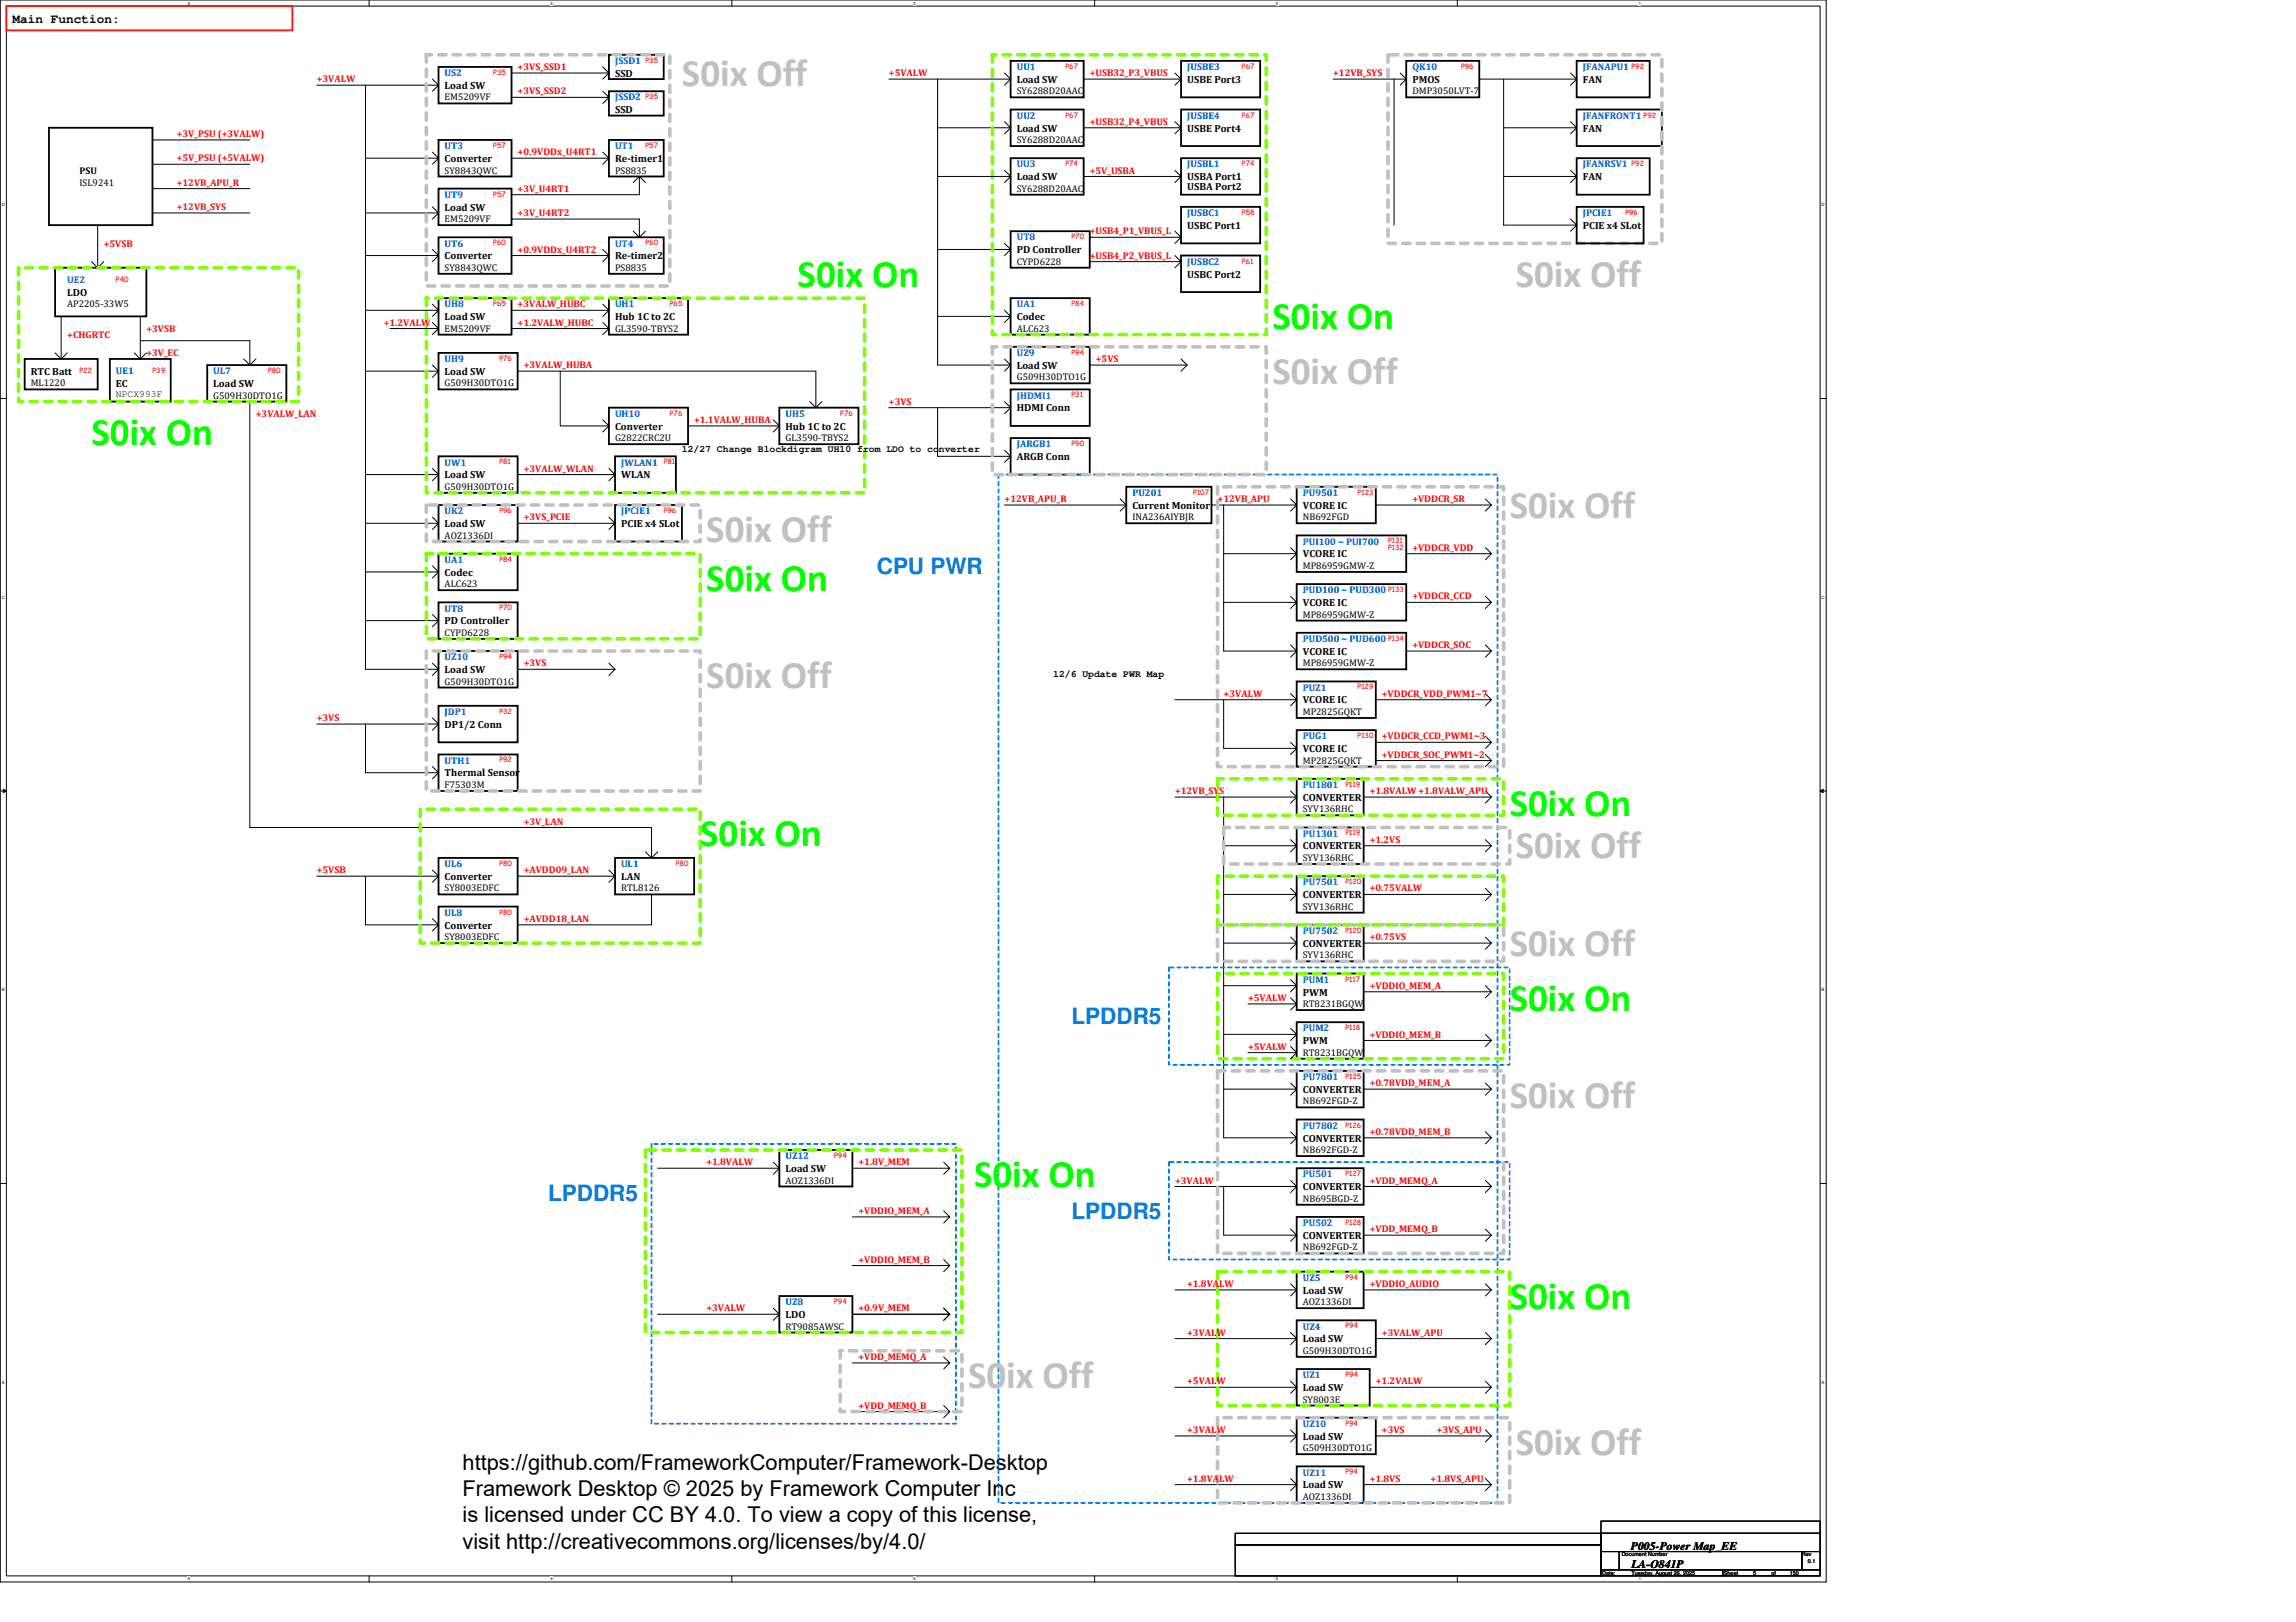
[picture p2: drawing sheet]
<svg xmlns="http://www.w3.org/2000/svg" width="297mm" height="210mm" viewBox="0 0 297 210" stroke-linecap="round" stroke-linejoin="round" font-family="sans-serif">
<defs><g id="words">
<g font-size="5" fill="#c0c0c0">
<text x="88.2" y="11.1">S0ix Off</text>
<text x="196.1" y="37.1">S0ix Off</text>
<text x="164.6" y="49.7">S0ix Off</text>
<text x="91.4" y="70.1">S0ix Off</text>
<text x="195.3" y="67">S0ix Off</text>
<text x="91.4" y="89">S0ix Off</text>
<text x="196.1" y="111.1">S0ix Off</text>
<text x="195.3" y="123.7">S0ix Off</text>
<text x="195.3" y="143.4">S0ix Off</text>
<text x="125.2" y="179.6">S0ix Off</text>
<text x="196.1" y="188.3">S0ix Off</text>
</g>
<g font-size="5" fill="#0f0">
<text x="103.2" y="37.1">S0ix On</text>
<text x="164.6" y="42.6">S0ix On</text>
<text x="11.8" y="57.6">S0ix On</text>
<text x="91.4" y="76.4">S0ix On</text>
<text x="195.3" y="105.6">S0ix On</text>
<text x="90.6" y="109.5">S0ix On</text>
<text x="195.3" y="130.8">S0ix On</text>
<text x="126" y="153.6">S0ix On</text>
<text x="195.3" y="169.4">S0ix On</text>
</g>
<g font-size="2.9" fill="#0080c0">
<text x="113.4" y="74.3">CPU PWR</text>
<text x="138.6" y="132.6">LPDDR5</text>
<text x="70.9" y="155.4">LPDDR5</text>
<text x="138.6" y="157.8">LPDDR5</text>
</g>
<g font-size="2.8">
<text x="59.8" y="190.2">https://github.com/FrameworkComputer/Framework-Desktop</text>
<text x="59.8" y="193.6">Framework Desktop © 2025 by Framework Computer Inc</text>
<text x="59.8" y="197">is licensed under CC BY 4.0. To view a copy of this license,</text>
<text x="59.8" y="200.4">visit http://creativecommons.org/licenses/by/4.0/</text>
</g>
<text font-size="1.7" x="1.6" y="2.9">Main Function:</text>
<g font-size="1.5">
<text x="211" y="200.6">P005-Power Map_EE</text>
<text x="211.1" y="202.9">LA-O841P</text>
</g>
<g font-size="1.3" fill="#f00">
<text x="41" y="10.6">+3VALW</text>
<text x="67" y="9.1">+3VS_SSD1</text>
<text x="115" y="9.9">+5VALW</text>
<text x="141" y="9.9">+USB32_P3_VBUS</text>
<text x="172.5" y="9.9">+12VB_SYS</text>
<text x="22.9" y="17.7">+3V_PSU (+3VALW)</text>
<text x="67" y="12.2">+3VS_SSD2</text>
<text x="141" y="16.2">+USB32_P4_VBUS</text>
<text x="22.9" y="20.9">+5V_PSU (+5VALW)</text>
<text x="67" y="20.1">+0.9VDDx_U4RT1</text>
<text x="141" y="22.5">+5V_USBA</text>
<text x="22.9" y="27.2">+12VB_SYS</text>
<text x="22.9" y="24">+12VB_APU_R</text>
<text x="67" y="28">+3V_U4RT2</text>
<text x="67" y="24.8">+3V_U4RT1</text>
<text x="13.4" y="31.9">+5VSB</text>
<text x="67" y="32.7">+0.9VDDx_U4RT2</text>
<text x="141" y="30.3">+USB4_P1_VBUS_L</text>
<text x="141" y="33.5">+USB4_P2_VBUS_L</text>
<text x="67" y="39.8">+3VALW_HUBC</text>
<text x="8.7" y="43.7">+CHGRTC</text>
<text x="18.9" y="46.1">+3V_EC</text>
<text x="18.9" y="42.9">+3VSB</text>
<text x="49.6" y="42.1">+1.2VALW</text>
<text x="67" y="42.1">+1.2VALW_HUBC</text>
<text x="67.8" y="47.7">+3VALW_HUBA</text>
<text x="141.8" y="46.9">+5VS</text>
<text x="33.1" y="53.9">+3VALW_LAN</text>
<text x="115" y="52.4">+3VS</text>
<text x="89.8" y="54.7">+1.1VALW_HUBA</text>
<text x="67.8" y="61">+3VALW_WLAN</text>
<text x="130" y="65">+12VB_APU_R</text>
<text x="157.5" y="65">+12VB_APU</text>
<text x="182.7" y="65">+VDDCR_SR</text>
<text x="67.8" y="67.3">+3VS_PCIE</text>
<text x="182.7" y="71.3">+VDDCR_VDD</text>
<text x="182.7" y="77.6">+VDDCR_CCD</text>
<text x="182.7" y="83.9">+VDDCR_SOC</text>
<text x="67.8" y="86.2">+3VS</text>
<text x="41" y="93.3">+3VS</text>
<text x="158.3" y="90.2">+3VALW</text>
<text x="178.8" y="95.7">+VDDCR_CCD_PWM1~3</text>
<text x="178.8" y="90.2">+VDDCR_VDD_PWM1~7</text>
<text x="178.8" y="98">+VDDCR_SOC_PWM1~2</text>
<text x="67.8" y="106.7">+3V_LAN</text>
<text x="152" y="102.8">+12VB_SYS</text>
<text x="177.2" y="102.8">+1.8VALW +1.8VALW_APU</text>
<text x="41" y="113">+5VSB</text>
<text x="67.8" y="113">+AVDD09_LAN</text>
<text x="177.2" y="109.1">+1.2VS</text>
<text x="67.8" y="119.3">+AVDD18_LAN</text>
<text x="177.2" y="115.4">+0.75VALW</text>
<text x="177.2" y="121.7">+0.75VS</text>
<text x="161.5" y="129.5">+5VALW</text>
<text x="177.2" y="128">+VDDIO_MEM_A</text>
<text x="161.5" y="135.8">+5VALW</text>
<text x="177.2" y="134.3">+VDDIO_MEM_B</text>
<text x="177.2" y="140.6">+0.78VDD_MEM_A</text>
<text x="177.2" y="146.9">+0.78VDD_MEM_B</text>
<text x="91.4" y="150.8">+1.8VALW</text>
<text x="111.1" y="150.8">+1.8V_MEM</text>
<text x="152" y="153.2">+3VALW</text>
<text x="177.2" y="153.2">+VDD_MEMQ_A</text>
<text x="111.1" y="157.1">+VDDIO_MEM_A</text>
<text x="177.2" y="159.5">+VDD_MEMQ_B</text>
<text x="111.1" y="163.4">+VDDIO_MEM_B</text>
<text x="153.6" y="166.5">+1.8VALW</text>
<text x="177.2" y="166.5">+VDDIO_AUDIO</text>
<text x="91.4" y="169.7">+3VALW</text>
<text x="111.1" y="169.7">+0.9V_MEM</text>
<text x="153.6" y="172.8">+3VALW</text>
<text x="178.8" y="172.8">+3VALW_APU</text>
<text x="111.1" y="176">+VDD_MEMQ_A</text>
<text x="153.6" y="179.1">+5VALW</text>
<text x="178" y="179.1">+1.2VALW</text>
<text x="111.1" y="182.3">+VDD_MEMQ_B</text>
<text x="153.6" y="185.4">+3VALW</text>
<text x="178.8" y="185.4">+3VS</text>
<text x="185.9" y="185.4">+3VS_APU</text>
<text x="153.6" y="191.7">+1.8VALW</text>
<text x="177.2" y="191.7">+1.8VS</text>
<text x="185.1" y="191.7">+1.8VS_APU</text>
</g>
<g font-size="1.3">
<text x="57.5" y="11.5">Load SW</text>
<text x="79.6" y="9.9">SSD</text>
<text x="131.5" y="10.7">Load SW</text>
<text x="153.6" y="10.7">USBE Port3</text>
<text x="182.7" y="10.7">PMOS</text>
<text x="204.8" y="10.7">FAN</text>
<text x="57.5" y="13">EM5209VF</text>
<text x="79.6" y="14.7">SSD</text>
<text x="131.5" y="12.2">SY6288D20AAC</text>
<text x="131.5" y="17">Load SW</text>
<text x="153.6" y="17">USBE Port4</text>
<text x="182.7" y="12.2">DMP3050LVT-7</text>
<text x="204.8" y="17">FAN</text>
<text x="10.3" y="22.5">PSU</text>
<text x="57.5" y="21">Converter</text>
<text x="57.5" y="22.5">SY8843QWC</text>
<text x="79.6" y="21">Re-timer1</text>
<text x="79.6" y="22.5">PS8835</text>
<text x="131.5" y="23.3">Load SW</text>
<text x="131.5" y="18.5">SY6288D20AAC</text>
<text x="153.6" y="23.3">USBA Port1</text>
<text x="204.8" y="23.3">FAN</text>
<text x="10.3" y="24">ISL9241</text>
<text x="57.5" y="28.8">EM5209VF</text>
<text x="57.5" y="27.3">Load SW</text>
<text x="131.5" y="24.8">SY6288D20AAC</text>
<text x="153.6" y="24.7">USBA Port2</text>
<text x="153.6" y="29.6">USBC Port1</text>
<text x="204.8" y="29.6">PCIE x4 SLot</text>
<text x="57.5" y="35.1">SY8843QWC</text>
<text x="57.5" y="33.6">Converter</text>
<text x="79.6" y="33.6">Re-timer2</text>
<text x="79.6" y="35.1">PS8835</text>
<text x="131.5" y="34.3">CYPD6228</text>
<text x="131.5" y="32.8">PD Controller</text>
<text x="153.6" y="35.9">USBC Port2</text>
<text x="8.7" y="39.8">AP2205-33W5</text>
<text x="8.7" y="38.3">LDO</text>
<text x="57.5" y="41.4">Load SW</text>
<text x="79.6" y="41.4">Hub 1C to 2C</text>
<text x="131.5" y="41.4">Codec</text>
<text x="57.5" y="42.9">EM5209VF</text>
<text x="79.6" y="42.9">GL3590-TBYS2</text>
<text x="131.5" y="47.7">Load SW</text>
<text x="131.5" y="42.9">ALC623</text>
<text x="4" y="50">ML1220</text>
<text x="4" y="48.5">RTC Batt</text>
<text x="15" y="51.4">NPCX993F</text>
<text x="15" y="50.1">EC</text>
<text x="27.6" y="51.6">G509H30DTO1G</text>
<text x="27.6" y="50.1">Load SW</text>
<text x="57.5" y="48.5">Load SW</text>
<text x="57.5" y="50">G509H30DTO1G</text>
<text x="131.5" y="49.2">G509H30DTO1G</text>
<text x="131.5" y="53.2">HDMI Conn</text>
<text x="79.6" y="55.6">Converter</text>
<text x="79.6" y="57.1">G2822CRC2U</text>
<text x="88.2" y="58.5">12/27 Change Blockdigram UH10 from LDO to converter</text>
<text x="101.6" y="55.6">Hub 1C to 2C</text>
<text x="101.6" y="57.1">GL3590-TBYS2</text>
<text x="131.5" y="59.5">ARGB Conn</text>
<text x="57.5" y="63.4">G509H30DTO1G</text>
<text x="57.5" y="61.9">Load SW</text>
<text x="80.4" y="61.9">WLAN</text>
<text x="146.5" y="65.8">Current Monitor</text>
<text x="168.6" y="65.8">VCORE IC</text>
<text x="57.5" y="69.7">AOZ1336DI</text>
<text x="57.5" y="68.2">Load SW</text>
<text x="80.4" y="68.2">PCIE x4 SLot</text>
<text x="146.5" y="67.3">INA236AIYBJR</text>
<text x="168.6" y="67.3">NB692FGD</text>
<text x="57.5" y="74.5">Codec</text>
<text x="57.5" y="76">ALC623</text>
<text x="168.6" y="73.6">MP86959GMW-Z</text>
<text x="168.6" y="72.1">VCORE IC</text>
<text x="57.5" y="80.8">PD Controller</text>
<text x="57.5" y="82.3">CYPD6228</text>
<text x="168.6" y="79.9">MP86959GMW-Z</text>
<text x="168.6" y="78.4">VCORE IC</text>
<text x="57.5" y="87.1">Load SW</text>
<text x="57.5" y="88.6">G509H30DTO1G</text>
<text x="136.3" y="87.7">12/6 Update PWR Map</text>
<text x="168.6" y="84.7">VCORE IC</text>
<text x="168.6" y="86.2">MP86959GMW-Z</text>
<text x="57.5" y="94.2">DP1/2 Conn</text>
<text x="168.5" y="91">VCORE IC</text>
<text x="168.5" y="92.5">MP2825GQKT</text>
<text x="57.5" y="102">F75303M</text>
<text x="57.5" y="100.5">Thermal Sensor</text>
<text x="168.5" y="98.8">MP2825GQKT</text>
<text x="168.5" y="97.3">VCORE IC</text>
<text x="168.6" y="105.1">SYV136RHC</text>
<text x="168.6" y="103.6">CONVERTER</text>
<text x="57.5" y="113.9">Converter</text>
<text x="80.4" y="113.9">LAN</text>
<text x="168.6" y="109.9">CONVERTER</text>
<text x="168.6" y="111.4">SYV136RHC</text>
<text x="57.5" y="115.4">SY8003EDFC</text>
<text x="80.4" y="115.4">RTL8126</text>
<text x="168.6" y="116.2">CONVERTER</text>
<text x="168.6" y="117.7">SYV136RHC</text>
<text x="57.5" y="120.2">Converter</text>
<text x="57.5" y="121.7">SY8003EDFC</text>
<text x="168.6" y="122.5">CONVERTER</text>
<text x="168.6" y="124">SYV136RHC</text>
<text x="168.6" y="130.3">RT8231BGQW</text>
<text x="168.6" y="128.8">PWM</text>
<text x="168.6" y="136.6">RT8231BGQW</text>
<text x="168.6" y="135.1">PWM</text>
<text x="168.6" y="141.4">CONVERTER</text>
<text x="168.6" y="142.9">NB692FGD-Z</text>
<text x="168.6" y="147.7">CONVERTER</text>
<text x="168.6" y="149.2">NB692FGD-Z</text>
<text x="101.6" y="153.2">AOZ1336DI</text>
<text x="101.6" y="151.7">Load SW</text>
<text x="168.6" y="154">CONVERTER</text>
<text x="168.6" y="155.5">NB695BGD-Z</text>
<text x="168.6" y="161.8">NB692FGD-Z</text>
<text x="168.6" y="160.3">CONVERTER</text>
<text x="168.6" y="167.4">Load SW</text>
<text x="101.6" y="170.6">LDO</text>
<text x="101.6" y="172.1">RT9085AWSC</text>
<text x="168.6" y="173.7">Load SW</text>
<text x="168.6" y="168.9">AOZ1336DI</text>
<text x="168.6" y="175.2">G509H30DTO1G</text>
<text x="168.6" y="181.5">SY8003E</text>
<text x="168.6" y="180">Load SW</text>
<text x="168.6" y="187.8">G509H30DTO1G</text>
<text x="168.6" y="186.3">Load SW</text>
<text x="168.6" y="192.6">Load SW</text>
<text x="168.6" y="194.1">AOZ1336DI</text>
</g>
<g font-size="1.3" fill="#00f">
<text x="57.5" y="9.9">US2</text>
<text x="79.6" y="8.3">JSSD1</text>
<text x="131.5" y="9.1">UU1</text>
<text x="153.6" y="9.1">JUSBE3</text>
<text x="182.7" y="9.1">QK10</text>
<text x="204.8" y="9.1">JFANAPU1</text>
<text x="79.6" y="13">JSSD2</text>
<text x="131.5" y="15.4">UU2</text>
<text x="153.6" y="15.4">JUSBE4</text>
<text x="204.8" y="15.4">JFANFRONT1</text>
<text x="57.5" y="19.3">UT3</text>
<text x="79.6" y="19.3">UT1</text>
<text x="131.5" y="21.7">UU3</text>
<text x="153.6" y="21.7">JUSBL1</text>
<text x="204.8" y="21.7">JFANRSV1</text>
<text x="57.5" y="25.6">UT9</text>
<text x="153.6" y="28">JUSBC1</text>
<text x="204.8" y="28">JPCIE1</text>
<text x="57.5" y="31.9">UT6</text>
<text x="79.6" y="31.9">UT4</text>
<text x="131.5" y="31.1">UT8</text>
<text x="153.6" y="34.3">JUSBC2</text>
<text x="8.7" y="36.6">UE2</text>
<text x="57.5" y="39.8">UH8</text>
<text x="79.6" y="39.8">UH1</text>
<text x="131.5" y="39.8">UA1</text>
<text x="57.5" y="46.9">UH9</text>
<text x="131.5" y="46.1">UZ9</text>
<text x="15" y="48.4">UE1</text>
<text x="27.6" y="48.4">UL7</text>
<text x="79.6" y="53.9">UH10</text>
<text x="101.6" y="53.9">UH5</text>
<text x="131.5" y="51.6">JHDMI1</text>
<text x="131.5" y="57.9">JARGB1</text>
<text x="57.5" y="60.2">UW1</text>
<text x="80.4" y="60.2">JWLAN1</text>
<text x="146.5" y="64.2">PU201</text>
<text x="168.6" y="64.2">PU9501</text>
<text x="57.5" y="66.5">UK2</text>
<text x="80.4" y="66.5">JPCIE1</text>
<text x="168.6" y="70.5">PUI100 ~ PUI700</text>
<text x="57.5" y="72.8">UA1</text>
<text x="168.6" y="76.8">PUD100 ~ PUD300</text>
<text x="57.5" y="79.1">UT8</text>
<text x="168.6" y="83.1">PUD500 ~ PUD600</text>
<text x="57.5" y="85.4">UZ10</text>
<text x="168.5" y="89.4">PUZ1</text>
<text x="57.5" y="92.5">JDP1</text>
<text x="168.5" y="95.7">PUG1</text>
<text x="57.5" y="98.8">UTH1</text>
<text x="168.6" y="102">PU1801</text>
<text x="57.5" y="112.2">UL6</text>
<text x="80.4" y="112.2">UL1</text>
<text x="168.6" y="108.3">PU1301</text>
<text x="57.5" y="118.5">UL8</text>
<text x="168.6" y="114.6">PU7501</text>
<text x="168.6" y="120.9">PU7502</text>
<text x="168.6" y="127.2">PUM1</text>
<text x="168.6" y="133.5">PUM2</text>
<text x="168.6" y="139.8">PU7801</text>
<text x="168.6" y="146.1">PU7802</text>
<text x="101.6" y="150">UZ12</text>
<text x="168.6" y="152.4">PU501</text>
<text x="168.6" y="158.7">PU502</text>
<text x="168.6" y="165.8">UZ5</text>
<text x="101.6" y="168.9">UZ8</text>
<text x="168.6" y="172.1">UZ4</text>
<text x="168.6" y="178.4">UZ1</text>
<text x="168.6" y="184.7">UZ10</text>
<text x="168.6" y="191">UZ11</text>
</g>
<g font-size=".9" fill="#f00">
<text x="63.8" y="9.7">P35</text>
<text x="83.5" y="8.1">P35</text>
<text x="137.8" y="8.9">P67</text>
<text x="160.7" y="8.9">P67</text>
<text x="189" y="8.9">P96</text>
<text x="211.1" y="8.9">P92</text>
<text x="83.5" y="12.8">P35</text>
<text x="137.8" y="15.2">P67</text>
<text x="160.7" y="15.2">P67</text>
<text x="212.6" y="15.2">P92</text>
<text x="63.8" y="19.1">P57</text>
<text x="83.5" y="19.1">P57</text>
<text x="137.8" y="21.5">P74</text>
<text x="160.7" y="21.5">P74</text>
<text x="211.1" y="21.5">P92</text>
<text x="63.8" y="25.4">P57</text>
<text x="160.7" y="27.8">P58</text>
<text x="210.3" y="27.8">P96</text>
<text x="63.8" y="31.7">P60</text>
<text x="83.5" y="31.7">P60</text>
<text x="138.6" y="31">P70</text>
<text x="160.7" y="34.1">P61</text>
<text x="15" y="36.5">P40</text>
<text x="63.8" y="39.6">P65</text>
<text x="86.7" y="39.6">P65</text>
<text x="138.6" y="39.6">P84</text>
<text x="64.6" y="46.7">P76</text>
<text x="138.6" y="45.9">P94</text>
<text x="10.3" y="48.3">P22</text>
<text x="19.7" y="48.3">P39</text>
<text x="34.7" y="48.3">P80</text>
<text x="86.7" y="53.8">P76</text>
<text x="108.7" y="53.8">P76</text>
<text x="138.6" y="51.4">P31</text>
<text x="138.6" y="57.7">P90</text>
<text x="64.6" y="60.1">P81</text>
<text x="85.9" y="60.1">P81</text>
<text x="154.4" y="64">P107</text>
<text x="175.6" y="64">P123</text>
<text x="64.6" y="66.4">P96</text>
<text x="85.9" y="66.4">P96</text>
<text x="179.6" y="70.3">P131</text>
<text x="179.6" y="71.1">P132</text>
<text x="64.6" y="72.7">P84</text>
<text x="179.6" y="76.6">P133</text>
<text x="64.6" y="79">P70</text>
<text x="179.6" y="82.9">P134</text>
<text x="64.6" y="85.3">P94</text>
<text x="175.6" y="89.2">P129</text>
<text x="64.6" y="92.4">P32</text>
<text x="175.6" y="95.5">P130</text>
<text x="64.6" y="98.7">P92</text>
<text x="174.1" y="101.8">P119</text>
<text x="64.6" y="112.1">P80</text>
<text x="87.4" y="112.1">P80</text>
<text x="174.1" y="108.1">P119</text>
<text x="64.6" y="118.4">P80</text>
<text x="174.1" y="114.4">P120</text>
<text x="174.1" y="120.7">P120</text>
<text x="174.1" y="127">P117</text>
<text x="174.1" y="133.3">P118</text>
<text x="174.1" y="139.6">P125</text>
<text x="107.9" y="149.9">P94</text>
<text x="174.1" y="145.9">P126</text>
<text x="174.1" y="152.2">P127</text>
<text x="174.1" y="158.5">P128</text>
<text x="174.1" y="165.6">P94</text>
<text x="107.9" y="168.8">P94</text>
<text x="174.1" y="171.9">P94</text>
<text x="174.1" y="178.2">P94</text>
<text x="174.1" y="184.5">P94</text>
<text x="174.1" y="190.8">P94</text>
</g>
<g font-size=".7">
<text x="207.3" y="203.8">Date:</text>
<text x="209.8" y="201.4">Document Number</text>
<text x="211.1" y="203.8">Tuesday, August 26, 2025</text>
<text x="223" y="203.8">Sheet</text>
<text x="226.8" y="203.8">5</text>
<text x="229.2" y="203.8">of</text>
<text x="231.5" y="203.8">150</text>
<text x="233.1" y="201.4">Rev</text>
<text x="233.9" y="202.2">0.1</text>
</g>
<g font-size=".6">
<text x="24.3" y=".6">5</text>
<text x="71.2" y=".6">4</text>
<text x="118.1" y=".6">3</text>
<text x="165.1" y=".6">2</text>
<text x="212" y=".6">1</text>
<text x=".2" y="26.7">D</text>
<text x="235.7" y="26.7">D</text>
<text x=".2" y="77.5">C</text>
<text x="235.7" y="77.5">C</text>
<text x=".2" y="128.3">B</text>
<text x="235.7" y="128.3">B</text>
<text x=".2" y="179">A</text>
<text x="235.7" y="179">A</text>
<text x="24.3" y="204.5">5</text>
<text x="71.2" y="204.5">4</text>
<text x="118.1" y="204.5">3</text>
<text x="165.1" y="204.5">2</text>
<text x="212" y="204.5">1</text>
</g>
</g></defs>
<path d="M0 0h236.3v204.7h-236.3zM.8 .8h234.7v203.1h-234.7z" fill="none" stroke="#000" stroke-width=".13"/>
<g fill="#fff">
<path d="M24.3 .1h.3v.6h-.3z"/>
<path d="M24.3 204h.3v.6h-.3z"/>
</g>
<path d="M47.8 0v.8M47.8 203.9v.8" fill="none" stroke="#000" stroke-width=".13"/>
<g fill="#fff">
<path d="M71.2 .1h.3v.6h-.3z"/>
<path d="M71.2 204h.3v.6h-.3z"/>
</g>
<path d="M94.7 0v.8M94.7 203.9v.8" fill="none" stroke="#000" stroke-width=".13"/>
<g fill="#fff">
<path d="M118.1 .1h.4v.6h-.4z"/>
<path d="M118.1 204h.4v.6h-.4z"/>
</g>
<path d="M141.6 0v.8M141.6 203.9v.8" fill="none" stroke="#000" stroke-width=".13"/>
<g fill="#fff">
<path d="M165.1 .1h.3v.6h-.3z"/>
<path d="M165.1 204h.3v.6h-.3z"/>
</g>
<path d="M188.5 0v.8M188.5 203.9v.8" fill="none" stroke="#000" stroke-width=".13"/>
<g fill="#fff">
<path d="M212 .1h.3v.6h-.3z"/>
<path d="M212 204h.3v.6h-.3z"/>
<path d="M.2 26.2h.4v.6h-.4z"/>
<path d="M235.7 26.2h.4v.6h-.4z"/>
<path d="M.2 77h.4v.6h-.4z"/>
<path d="M235.7 77h.4v.6h-.4z"/>
</g>
<path d="M0 51.6h.8M235.5 51.6h.8" fill="none" stroke="#000" stroke-width=".13"/>
<g fill="#fff">
<path d="M.2 127.8h.4v.6h-.4z"/>
<path d="M235.7 127.8h.3v.6h-.3z"/>
</g>
<path d="M0 102.4h.8M.4 102.1l.4 .3-.4 .2zM235.5 102.4h.8M235.5 102.4l.4-.3v.5z" fill="none" stroke="#000" stroke-width=".13"/>
<path d="M.4 102.1l.4 .3-.4 .2zM235.5 102.4l.4-.3v.5z" fill="#000"/>
<g fill="#fff">
<path d="M.2 178.5h.4v.7h-.4z"/>
<path d="M235.7 178.5h.3v.7h-.3z"/>
</g>
<g fill="none" stroke="#000" stroke-width=".13">
<path d="M19.7 18.1h12.6M41 11h15.7M47.3 11v75.6h9.4M55.9 10.2l.8 .8M55.9 19.7l.8 .8M56.7 11l-.8 .8M78 8.7l.8 .7h-12.6M78 11.8l.8 .8h-12.6M78 19.7l.8 .8h-12.6M78.8 12.6l-.8 .8M78.8 9.4l-.8 .8M115 10.2h15.7"/>
<path d="M121.3 16.5h9.4M121.3 10.2v37h9.4M130 9.4l.7 .8M130 15.7l.7 .8M130.7 10.2l-.7 .8M130.7 16.5l-.7 .8M140.2 10.2h12.6M140.2 16.5h12.6M152 9.4l.8 .8M152 15.7l.8 .8M152.8 10.2l-.8 .8M152.8 16.5l-.8 .8"/>
<path d="M172.5 10.2h9.4M180.4 10.2v18.9M181.1 9.4l.8 .8M181.9 10.2l-.8 .8M191.4 10.2h12.6M194.5 16.5h9.5M194.5 10.2v18.9h9.5l-.8-.8M203.2 9.4l.8 .8M203.2 15.7l.8 .8M204 10.2l-.8 .8M204 16.5l-.8 .8M11.8 33.9l.8 .7"/>
<path d="M12.6 29.1v5.5M13.4 33.9l-.8 .7M19.7 21.3h12.6M19.7 27.6h12.6M19.7 24.4h12.6M47.3 20.5h9.4M47.3 27.6h9.4M47.3 33.1h9.4M55.9 26.8l.8 .8M55.9 32.3l.8 .8M55.9 39.4l.8 .8M56.7 20.5l-.8 .8"/>
<path d="M56.7 27.6l-.8 .7M56.7 33.1l-.8 .8M66.2 28.3h16.5v2.4M66.2 33.1h12.6M78 32.3l.8 .8M78 39.4l.8 .8h-12.6M78.8 20.5l-.8 .8M78.8 33.1l-.8 .8M81.9 29.9l.8 .8M82.7 22.8l.8 .8M82.7 22.8v2.4h-16.5M82.7 22.8l-.8 .8"/>
<path d="M83.5 29.9l-.8 .8M121.3 32.3h9.4M121.3 22.8h9.4M130 31.5l.7 .8M130 22l.7 .8M130.7 32.3l-.7 .8M130.7 22.8l-.7 .8M140.2 22.8h12.6M152 29.9l.8 .8h-11.8M152 33.1l.8 .8h-11.8M152 22l.8 .8M152.8 30.7l-.8 .8"/>
<path d="M152.8 33.9l-.8 .7M152.8 22.8l-.8 .8M194.5 22.8h9.5M203.2 22l.8 .8M204 22.8l-.8 .8M204 29.1l-.8 .8M7.1 45.7l.8 .8M7.9 40.9v5.6M8.7 45.7l-.8 .8M17.4 45.7l.7 .8M18.1 40.9v5.6M18.1 44.1h14.2v3.1"/>
<path d="M18.9 45.7l-.8 .8M31.5 46.5l.8 .7M32.3 52v55.1h52v3.9M33.1 46.5l-.8 .7M47.3 40.2h9.4M47.3 48h9.4M50.4 42.5h6.3M55.9 47.2l.8 .8M55.9 41.7l.8 .8M56.7 48l-.8 .8M56.7 42.5l-.8 .8M56.7 40.2l-.8 .7"/>
<path d="M67 48h38.6v4.8M72.5 48v7.1h6.3M78 54.3l.8 .8M78 41.7l.8 .8h-12.6M78.8 40.2l-.8 .7M78.8 55.1l-.8 .8M78.8 42.5l-.8 .8M89 55.1h11.8M100 54.3l.8 .8M100.8 55.1l-.8 .8M104.8 52l.8 .8M106.3 52l-.7 .8"/>
<path d="M115 52.8h15.7M121.3 40.9h9.4M121.3 52.8v6.3h9.4M130 40.2l.7 .7M130 46.5l.7 .7M130 52l.7 .8M130 58.3l.7 .8M130.7 40.9l-.7 .8M130.7 47.2l-.7 .8M130.7 52.8l-.7 .7M130.7 59.1l-.7 .7M141 47.2h12.6"/>
<path d="M152.8 46.5l.8 .7M153.6 47.2l-.8 .8M47.3 61.4h9.4M47.3 67.7h9.4M47.3 74h9.4M55.9 60.6l.8 .8M55.9 66.9l.8 .8M55.9 73.2l.8 .8M55.9 79.5l.8 .8M56.7 61.4l-.8 .8M56.7 67.7l-.8 .8M56.7 74l-.8 .8"/>
<path d="M67 67.7h12.6M78.8 60.6l.8 .8h-12.6M78.8 66.9l.8 .8M79.6 61.4l-.8 .8M79.6 67.7l-.8 .8M130 65.4h15.7M144.9 64.6l.8 .8M145.7 65.4l-.8 .7M156.7 65.4h11.1M158.3 65.4v18.9h9.5M158.3 71.7h9.5M158.3 78h9.5"/>
<path d="M167 64.6l.8 .8M167 77.2l.8 .8M167 70.9l.8 .8M167.8 65.4l-.8 .7M167.8 78l-.8 .7M167.8 71.7l-.8 .7M192.2 64.6l.8 .8h-15M192.2 70.9l.8 .8h-11.1M192.2 77.2l.8 .8h-11.1M193 65.4l-.8 .7M193 71.7l-.8 .7M193 78l-.8 .7"/>
<path d="M41 93.7h15.7M47.3 80.3h9.4M47.3 93.7v6.3h9.4M55.9 85.8l.8 .8M55.9 92.9l.8 .8M55.9 99.2l.8 .8M56.7 80.3l-.8 .8M56.7 86.6l-.8 .8M56.7 93.7l-.8 .8M56.7 100l-.8 .8M67 86.6h12.6M78.8 85.8l.8 .8"/>
<path d="M79.6 86.6l-.8 .8M152 90.6h15.8M158.3 90.6v6.3h9.5M167 83.5l.8 .8M167 89.8l.8 .8M167 96.1l.8 .8M167.8 84.3l-.8 .7M167.8 90.6l-.8 .7M167.8 96.9l-.8 .7M178 90.6h15M178 96.1h15M192.2 83.5l.8 .8h-11.1"/>
<path d="M192.2 89.8l.8 .8M192.2 95.3l.8 .8M192.2 97.6l.8 .8h-15M193 84.3l-.8 .7M193 90.6l-.8 .7M193 96.1l-.8 .8M193 98.4l-.8 .8M41 113.4h15.7M47.3 113.4v6.3h9.4M55.9 112.6l.8 .8M55.9 118.9l.8 .8M56.7 113.4l-.8 .8"/>
<path d="M56.7 119.7l-.8 .8M78.8 112.6l.8 .8h-12.6M79.6 113.4l-.8 .8M83.5 110.2l.8 .8M84.3 115.7v4h-17.3M85.1 110.2l-.8 .8M152 103.1h15.8M158.3 103.1v44.1h9.5l-.8-.7M167 102.4l.8 .7M167 108.7l.8 .7h-9.5M167 115l.8 .7h-9.5M167.8 103.1l-.8 .8"/>
<path d="M167.8 109.4l-.8 .8M167.8 115.7l-.8 .8M176.4 103.1h16.6M192.2 102.4l.8 .7M192.2 108.7l.8 .7h-16.6M192.2 115l.8 .7h-16.6M193 103.1l-.8 .8M193 109.4l-.8 .8M193 115.7l-.8 .8M158.3 127.6h9.5M158.3 133.9h9.5M161.5 129.9h6.3"/>
<path d="M161.5 136.2h6.3M167 121.3l.8 .7h-9.5M167 133.1l.8 .8M167 129.1l.8 .8M167 126.8l.8 .8M167 135.4l.8 .8M167.8 122l-.8 .8M167.8 133.9l-.8 .7M167.8 129.9l-.8 .8M167.8 127.6l-.8 .7M167.8 136.2l-.8 .8M192.2 121.3l.8 .7h-16.6"/>
<path d="M192.2 127.6l.8 .7h-16.6M192.2 133.9l.8 .7h-16.6M193 122l-.8 .8M193 128.3l-.8 .8M193 134.6l-.8 .8M0 153.1h.8M85.1 151.2h15.7M100 150.4l.8 .8M100.8 151.2l-.8 .8M110.3 151.2h12.6M122.1 150.4l.8 .8M122.1 156.7l.8 .8h-12.6"/>
<path d="M122.9 151.2l-.8 .8M122.9 157.5l-.8 .8M152 153.5h15.8M158.3 153.5v6.3h9.5M167 140.2l.8 .7h-9.5M167 152.8l.8 .7M167 159.1l.8 .7M167.8 140.9l-.8 .8M167.8 147.2l-.8 .8M167.8 153.5l-.8 .8M167.8 159.8l-.8 .8M176.4 159.8h16.6"/>
<path d="M192.2 140.2l.8 .7h-16.6M192.2 146.5l.8 .7h-16.6M192.2 152.8l.8 .7h-16.6M192.2 159.1l.8 .7M193 140.9l-.8 .8M193 147.2l-.8 .8M193 153.5l-.8 .8M193 159.8l-.8 .8M235.5 153.1h.8M85.1 170.1h15.7M100 169.3l.8 .8M100.8 170.1l-.8 .8"/>
<path d="M110.3 170.1h12.6l-.8-.8 .8 .8zM122.1 163l.8 .8h-12.6M122.1 175.6l.8 .8h-12.6M122.9 170.1l-.8 .8M122.9 163.8l-.8 .8M122.9 176.4l-.8 .8M152 166.9h15.8M152 173.2h15.8M152 179.5h15.8M167 166.1l.8 .8M167 172.4l.8 .8M167 178.7l.8 .8"/>
<path d="M167.8 166.9l-.8 .8M167.8 173.2l-.8 .8M167.8 179.5l-.8 .8M176.4 166.9h16.6M177.2 179.5h15.8M178 173.2h15M192.2 166.1l.8 .8M192.2 172.4l.8 .8M192.2 178.7l.8 .8M193 166.9l-.8 .8M193 173.2l-.8 .8M193 179.5l-.8 .8"/>
<path d="M122.1 181.9l.8 .8h-12.6M122.9 182.7l-.8 .8M152 185.8h15.8M152 192.1h15.8M159.8 198.4h47.3v1.5h-47.3zM159.8 199.9h47.3v4h-47.3zM167 185l.8 .8M167 191.3l.8 .8M167.8 185.8l-.8 .8M167.8 192.1l-.8 .8M176.4 192.1h16.6M178 185.8h15"/>
<path d="M192.2 185l.8 .8M192.2 191.3l.8 .8M193 185.8l-.8 .8M193 192.1l-.8 .8M207.1 196.8h28.4v1.6h-28.4zM207.1 198.4h28.4v2.4h-28.4zM207.1 200.8h2.4v2.3h-2.4zM207.1 203.1h15.8v.8h-15.8zM209.5 200.8h23.6v2.3h-23.6zM222.9 203.1h12.6v.8h-12.6zM233.1 200.8h2.4v2.3h-2.4z"/>
</g>
<path d="M.8 .8h37v3.1h-37z" fill="none" stroke="#f00" stroke-width=".23"/>
<g fill="none" stroke="#000" stroke-width=".23">
<path d="M6.3 16.5h13.4v12.6h-13.4zM56.7 8.7h9.5v4.7h-9.5zM56.7 18.1h9.5v4.7h-9.5zM78.8 7.1h7.1v3.1h-7.1zM78.8 11.8h7.1v3.2h-7.1zM78.8 18.1h7.1v4.7h-7.1zM130.7 14.2h9.5v4.7h-9.5zM130.7 7.9h9.5v4.7h-9.5zM152.8 7.9h10.2v4.7h-10.2zM152.8 14.2h10.2v4.7h-10.2zM181.9 7.9h9.5v4.7h-9.5zM204 14.2h11v4.7h-11z"/>
<path d="M204 7.9h9.4v4.7h-9.4zM7.1 34.6h11.8v6.3h-11.8zM56.7 30.7h9.5v4.7h-9.5zM56.7 38.6h9.5v4.7h-9.5zM56.7 24.4h9.5v4.7h-9.5zM78.8 30.7h7.1v4.7h-7.1zM78.8 38.6h10.2v4.7h-10.2zM130.7 29.9h10.3v4.7h-10.3zM130.7 38.6h10.3v4.7h-10.3zM130.7 20.5h9.5v4.7h-9.5zM152.8 33.1h10.2v4.7h-10.2zM152.8 26.8h10.2v4.7h-10.2z"/>
<path d="M152.8 20.5h10.2v4.7h-10.2zM204 26.8h8.6v4.7h-8.6zM204 20.5h9.4v4.7h-9.4zM3.2 46.5h9.4v3.9h-9.4zM14.2 46.5h7.9v5.5h-7.9zM26.8 47.2h10.2v4.8h-10.2zM56.7 45.7h10.3v4.7h-10.3zM56.7 59.1h10.3v4.7h-10.3zM78.8 52.8h10.2v4.7h-10.2zM79.6 59.1h7.8v4.7h-7.8zM100.8 52.8h10.3v4.7h-10.3zM130.7 44.9h10.3v4.7h-10.3z"/>
<path d="M130.7 56.7h10.3v4.7h-10.3zM130.7 50.4h10.3v4.7h-10.3zM56.7 65.4h10.3v4.7h-10.3zM56.7 71.7h10.3v4.7h-10.3zM56.7 78h10.3v4.7h-10.3zM79.6 65.4h8.6v4.7h-8.6zM145.7 63h11v4.7h-11zM167.8 63h10.2v4.7h-10.2zM167.8 69.3h14.1v4.7h-14.1zM167.8 75.6h14.1v4.7h-14.1zM56.7 84.3h10.3v4.7h-10.3zM56.7 91.3h10.3v4.8h-10.3z"/>
<path d="M56.7 97.6h10.3v4.8h-10.3zM167.8 81.9h14.1v4.7h-14.1zM167.8 94.5h10.2v4.7h-10.2zM167.8 88.2h10.2v4.7h-10.2zM56.7 111h10.3v4.7h-10.3zM56.7 117.3h10.3v4.7h-10.3zM79.6 111h10.2v4.7h-10.2zM167.8 107.1h8.6v4.7h-8.6zM167.8 100.8h8.6v4.7h-8.6zM167.8 113.4h8.6v4.7h-8.6zM167.8 119.7h8.6v4.7h-8.6zM167.8 138.6h8.6v4.7h-8.6z"/>
<path d="M167.8 132.3h8.6v4.7h-8.6zM167.8 126h8.6v4.7h-8.6zM100.8 148.8h9.5v4.7h-9.5zM167.8 144.9h8.6v4.7h-8.6zM167.8 151.2h8.6v4.7h-8.6zM167.8 157.5h8.6v4.7h-8.6zM100.8 167.7h9.5v4.7h-9.5zM167.8 177.2h9.4v4.7h-9.4zM167.8 164.6h8.6v4.7h-8.6zM167.8 170.9h10.2v4.7h-10.2zM167.8 189.8h8.6v4.7h-8.6zM167.8 183.5h10.2v4.7h-10.2z"/>
</g>
<path d="M129.2 61.4h64.5v133.1h-64.5zM151.2 125.2h44.1v12.6h-44.1zM84.3 148h39.4v36.3h-39.4zM151.2 150.4h44.1v12.6h-44.1z" fill="none" stroke="#0080ff" stroke-width=".23" stroke-dasharray=".5 .5"/>
<path d="M55.2 7.1h31.5v29.9h-31.5zM179.6 7.1h35.4v24.4h-35.4zM128.4 44.9h35.4v16.5h-35.4zM55.2 65.4h35.4v4.7h-35.4zM157.5 63h37v36.2h-37zM55.2 84.3h35.4v18.1h-35.4zM157.5 119.7h37v4.7h-37zM158.3 107.1h37v4.7h-37zM157.5 138.6h37v23.6h-37zM108.7 174.8h15.7v7.9h-15.7zM157.5 183.5h37.8v11h-37.8z" fill="none" stroke="#c0c0c0" stroke-width=".47" stroke-dasharray=".9 .9"/>
<path d="M128.4 7.1h35.4v36.2h-35.4zM2.4 34.6h36.2v17.4h-36.2zM55.2 38.6h56.6v25.2h-56.6zM55.2 71.7h35.4v11h-35.4zM54.4 104.7h36.2v17.3h-36.2zM157.5 100.8h37v4.7h-37zM157.5 113.4h37v6.3h-37zM157.5 126h37v11h-37zM83.5 148.8h40.9v23.6h-40.9zM157.5 164.6h37.8v17.3h-37.8z" fill="none" stroke="#80ff00" stroke-width=".47" stroke-dasharray=".9 .9"/>
<use href="#words"/>
</svg>
